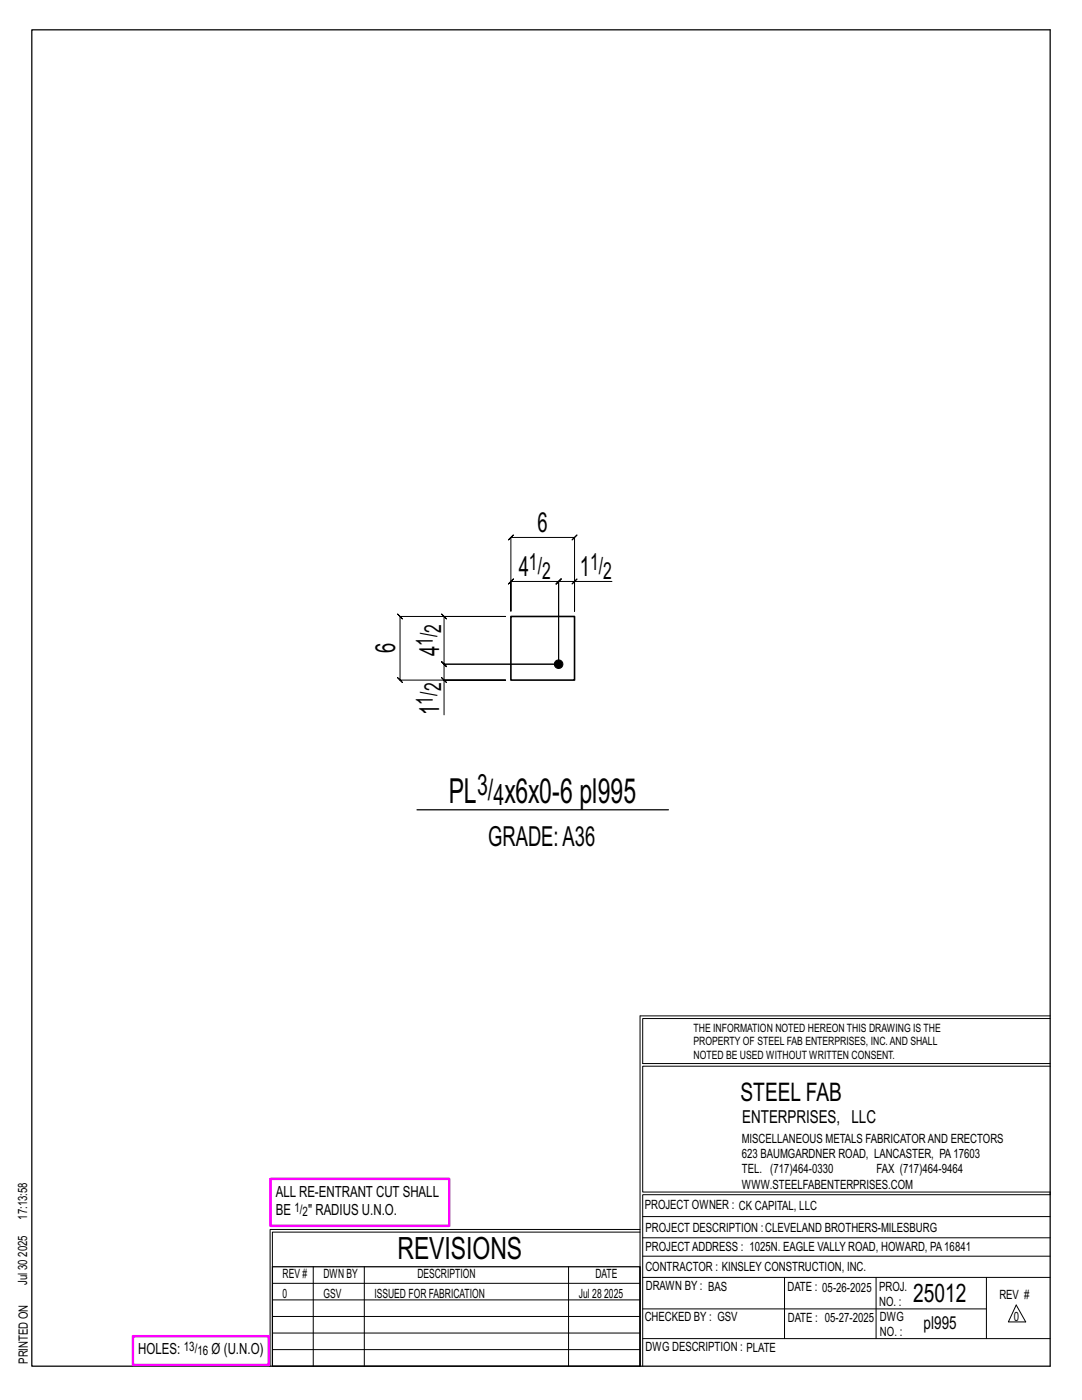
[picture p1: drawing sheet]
<svg xmlns="http://www.w3.org/2000/svg" width="216mm" height="279mm" viewBox="0 0 216 279" stroke-linecap="round" stroke-linejoin="round" font-family="sans-serif">
<defs><g id="words">
<g font-size="6.9">
<text x="89.6" y="160.2">PL</text>
<text x="100.6" y="160.2">x6x0-6 pl995</text>
</g>
<text font-size="6.1" x="79.3" y="251.3">REVISIONS</text>
<g font-size="5.9">
<text x="95.2" y="158.6">3/</text>
<text x="98.5" y="160.7">4</text>
</g>
<g font-size="5.5">
<text x="107.3" y="106.3">6</text>
<text x="103.5" y="115.1">4</text>
<text x="115.7" y="115.1">1</text>
<text x="78.8" y="130.4" transform="rotate(-90 78.8 130.4)">6</text>
<text x="87.6" y="131" transform="rotate(-90 87.6 131)">4</text>
<text x="87.6" y="142.7" transform="rotate(-90 87.6 142.7)">1</text>
<text x="97.4" y="168.9">GRADE:A36</text>
</g>
<g font-size="5.1">
<text x="147.8" y="219.8">STEEL FAB</text>
<text x="182.2" y="259.9">25012</text>
</g>
<g font-size="4.7">
<text x="105.6" y="113.8">1/</text>
<text x="117.8" y="113.8">1/</text>
<text x="108.2" y="115.5">2</text>
<text x="120.4" y="115.5">2</text>
<text x="86.4" y="128.9" transform="rotate(-90 86.4 128.9)">1/</text>
<text x="88" y="126.3" transform="rotate(-90 88 126.3)">2</text>
<text x="86.4" y="140.6" transform="rotate(-90 86.4 140.6)">1/</text>
<text x="88" y="138" transform="rotate(-90 88 138)">2</text>
</g>
<g font-size="3.6">
<text x="148.1" y="224.1">ENTERPRISES, LLC</text>
<text x="184.3" y="265.2">pl995</text>
</g>
<g font-size="3.1">
<text x="55" y="238.9">ALL RE-ENTRANT CUT SHALL</text>
<text x="55" y="242.5">BE</text>
<text x="61.5" y="242.5">&quot; RADIUS U.N.O.</text>
<text x="27.6" y="270.2">HOLES:</text>
<text x="42.2" y="270.2">Ø (U.N.O)</text>
</g>
<g font-size="2.6">
<text x="58.8" y="241.8">1/</text>
<text x="60.4" y="242.7">2</text>
<text x="36.7" y="269.6">13/</text>
<text x="39.4" y="270.5">16</text>
</g>
<g font-size="2.5">
<text x="148" y="231.2">623 BAUMGARDNER ROAD, LANCASTER, PA17603</text>
<text x="148" y="228.1">MISCELLANEOUS METALS FABRICATORAND ERECTORS</text>
<text x="148" y="237.2">WWW.STEELFABENTERPRISES.COM</text>
<text x="148" y="234.2">TEL. (717)464-0330</text>
<text x="174.9" y="234.2">FAX (717)464-9464</text>
<text x="5.4" y="243.4" transform="rotate(-90 5.4 243.4)">17:13:58</text>
<text x="128.7" y="241.3">PROJECT OWNER : CK CAPITAL, LLC</text>
<text x="128.8" y="246">PROJECT DESCRIPTION :CLEVELAND BROTHERS-MILESBURG</text>
<text x="5.4" y="250.8" transform="rotate(-90 5.4 250.8)">2025</text>
<text x="128.8" y="249.7">PROJECTADDRESS : 1025N. EAGLE VALLY ROAD, HOWARD, PA16841</text>
<text x="5.4" y="256.5" transform="rotate(-90 5.4 256.5)">Jul 30</text>
<text x="56.4" y="255">REV #</text>
<text x="64.5" y="255">DWN BY</text>
<text x="83.3" y="255">DESCRIPTION</text>
<text x="118.8" y="255">DATE</text>
<text x="128.8" y="253.7">CONTRACTOR : KINSLEY CONSTRUCTION, INC.</text>
<text x="128.9" y="257.5">DRAWN BY : BAS</text>
<text x="157.1" y="257.6">DATE : 05-26-2025</text>
<text x="175.4" y="257.7">PROJ.</text>
<text x="56.4" y="259">0</text>
<text x="64.5" y="259">GSV</text>
<text x="74.7" y="259">ISSUED FOR FABRICATION</text>
<text x="115.5" y="259">Jul 28</text>
<text x="120.6" y="259">2025</text>
<text x="128.6" y="263.7">CHECKED BY : GSV</text>
<text x="157.2" y="263.7">DATE : 05-27-2025</text>
<text x="175.4" y="260.7">NO. :</text>
<text x="175.6" y="263.7">DWG</text>
<text x="199.4" y="259.2">REV #</text>
<text x="202.3" y="263.7">0</text>
<text x="128.8" y="269.7">DWG DESCRIPTION : PLATE</text>
<text x="175.6" y="266.7">NO. :</text>
<text x="5.5" y="272.2" transform="rotate(-90 5.5 272.2)">PRINTED ON</text>
</g>
<g font-size="2.3">
<text x="138.4" y="208.6">PROPERTY OF STEEL FAB ENTERPRISES, INC.AND SHALL</text>
<text x="138.4" y="205.9">THE INFORMATION NOTED HEREON THIS DRAWING IS THE</text>
<text x="138.4" y="211.3">NOTED BE USED WITHOUT WRITTEN CONSENT.</text>
</g>
</g></defs>
<g fill="none" stroke="#000" stroke-width=".2">
<path d="M114.1 116.5l1-1zM114.6 116h-3.1l.5-.5-1 1 .5-.5v16.6h-22.9l.5 .5-1-1 .5 .5v-9.6l.5 .5-1-1 .5 .5h12.3h-21.1l-.5-.5 1 1-.5-.5v12.7l-.5-.5 1 1-.5-.5h21.1h-12.3v7M122.1 116h-7.5v6v-14.7l.5-.5-1 1 .5-.5h-12.7l.5-.5-1 1 .5-.5v14.7v-6l-.5 .5 1-1-.5 .5h9.6l-.5 .5 1-1-.5 .5v16.6h-22.9l-.5-.5 1 1-.5-.5v3.1M88.1 135.2l1 1zM127.7 202.7v70M127.7 202.7h81.8M209.5 203.3h-81.3v9h81.3M209.5 212.8h-81.3v25.1h81.3v.5h-81.3v34.3M54.4 259.4h73.3M54.4 256.1h73.3M62.5 252.8v19.9M72.7 252.8v19.9"/>
<path d="M113.4 252.8v19.9M127.7 245.4h-73.8v27.3M127.7 245.9h-73.3v6.9M128.2 242.8h81.3M128.2 254.9h81.3M128.2 250.7h81.3M128.2 247h81.3M156.5 254.9v12.2M174.8 254.9v12.2M196.8 254.9v12.2M54.4 269.3h73.3M54.4 266h73.3"/>
<path d="M54.4 262.7h73.3M128.2 261.2h68.6M128.2 267.1h81.3M202.8 260.4l1.9 3.4h-3.5z"/>
</g>
<path d="M6.3 6h203.2v266.7h-203.2zM83.2 161.6h50.2M54.4 252.8h73.3v19.9h-73.3z" fill="none" stroke="#000" stroke-width=".25"/>
<path d="M54 235.3h35.6v9.3h-35.6zM26.5 266.7h27.1v5.7h-27.1z" fill="none" stroke="#f0f" stroke-width=".5"/>
<circle cx="111.5" cy="132.6" r=".86" fill="#000" stroke="#000" stroke-width=".2"/>
<path d="M101.9 123h12.7v12.7h-12.7z" fill="none" stroke="#000" stroke-width=".32"/>
<use href="#words"/>
</svg>
